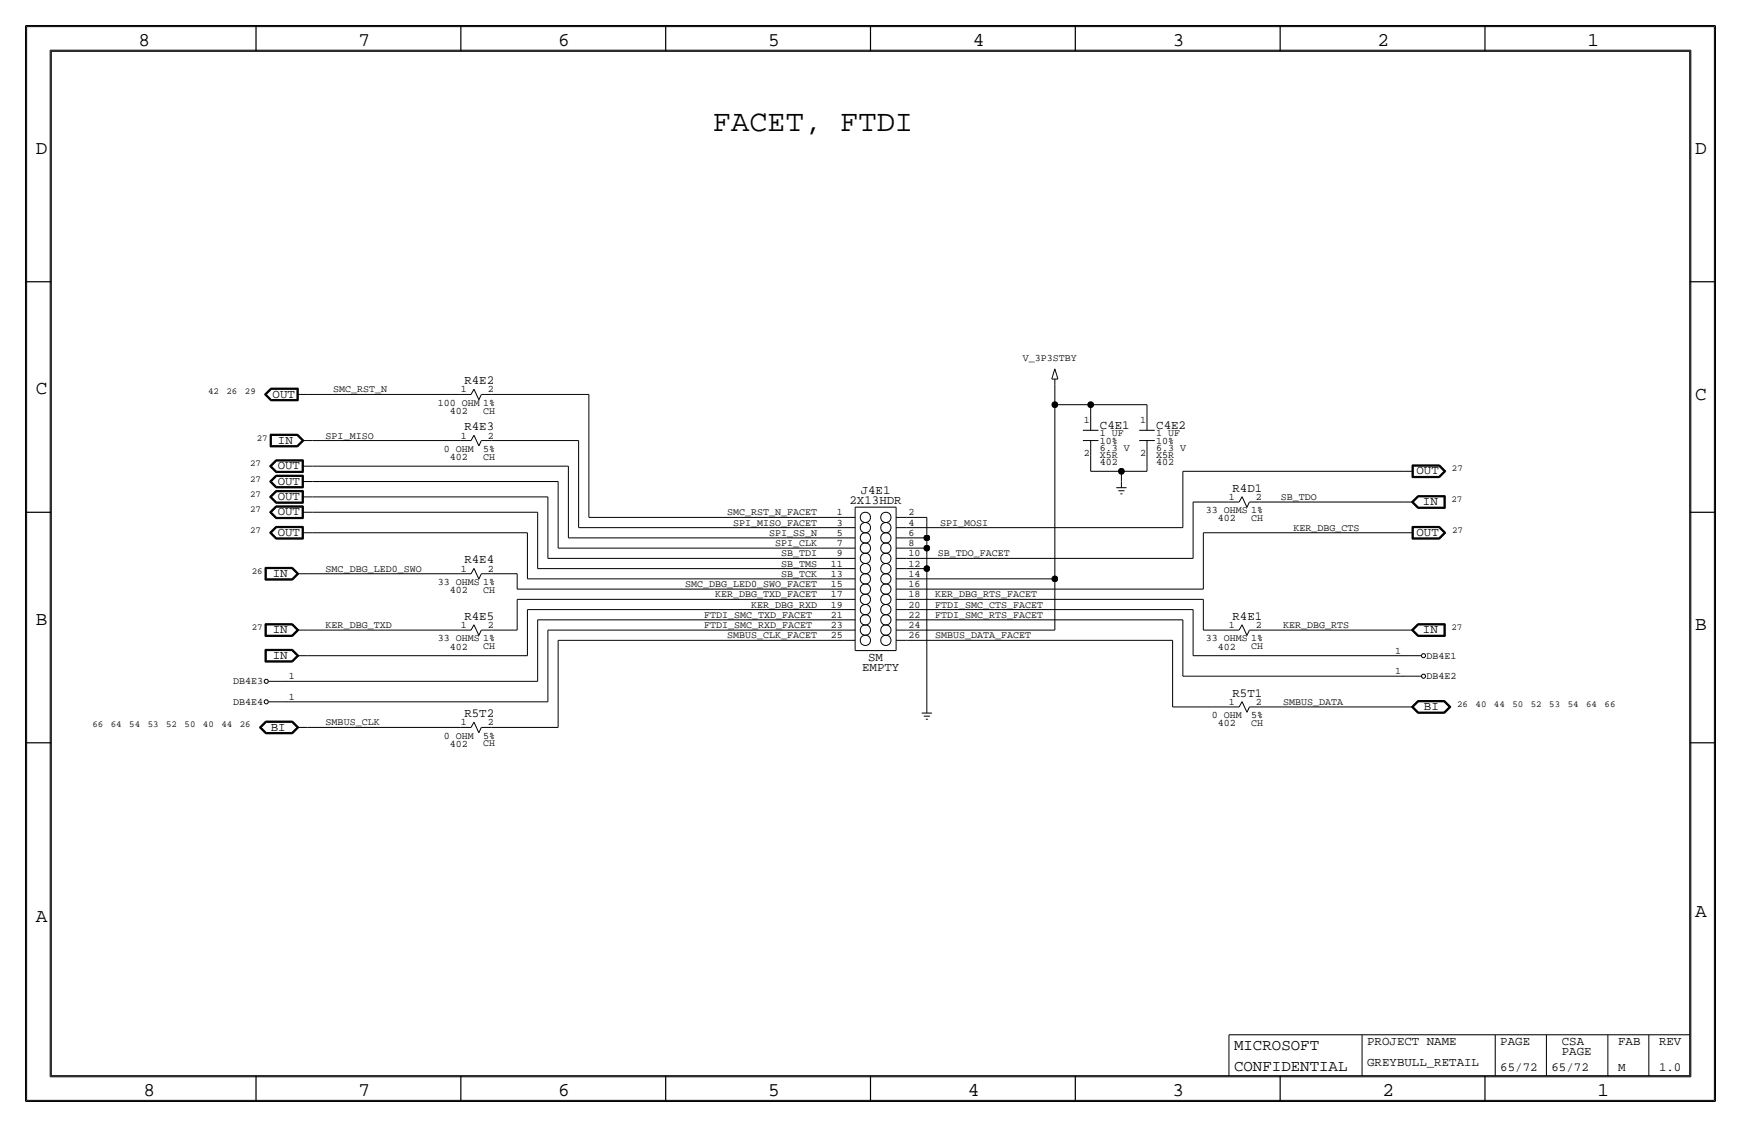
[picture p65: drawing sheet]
<svg xmlns="http://www.w3.org/2000/svg" width="432mm" height="279mm" viewBox="0 0 432 279" stroke-linecap="round" stroke-linejoin="round" font-family="sans-serif">
<defs><g id="words">
<text font-size="7.5" x="176.8" y="32.5">FACET, FTDI</text>
<g font-size="4.8">
<text x="34.3" y="11.4">8</text>
<text x="88.9" y="11.4">7</text>
<text x="138.5" y="11.4">6</text>
<text x="190.5" y="11.4">5</text>
<text x="241.3" y="11.4">4</text>
<text x="290.8" y="11.4">3</text>
<text x="341.6" y="11.4">2</text>
<text x="393.7" y="11.4">1</text>
<text x="8.9" y="38.1">D</text>
<text x="420.4" y="38.1">D</text>
<text x="8.9" y="97.8">C</text>
<text x="420.4" y="99.1">C</text>
<text x="8.9" y="154.9">B</text>
<text x="420.4" y="156.2">B</text>
<text x="420.4" y="227.3">A</text>
<text x="8.9" y="228.6">A</text>
<text x="35.6" y="271.8">8</text>
<text x="88.9" y="271.8">7</text>
<text x="138.4" y="271.8">6</text>
<text x="190.5" y="271.8">5</text>
<text x="240" y="271.8">4</text>
<text x="290.8" y="271.8">3</text>
<text x="342.9" y="271.8">2</text>
<text x="396.2" y="271.8">1</text>
</g>
<g font-size="3.9">
<text x="306.1" y="260.4">MICROSOFT</text>
<text x="306.1" y="265.4">CONFIDENTIAL</text>
</g>
<g font-size="3.1">
<text x="115.2" y="95.2">R4E2</text>
<text x="67.6" y="98.6">OUT</text>
<text x="115.2" y="106.7">R4E3</text>
<text x="272.8" y="106.4">C4E1</text>
<text x="286.8" y="106.4">C4E2</text>
<text x="68.9" y="110">IN</text>
<text x="68.9" y="116.3">OUT</text>
<text x="351.3" y="117.6">OUT</text>
<text x="68.9" y="124">OUT</text>
<text x="68.9" y="120.1">OUT</text>
<text x="210.7" y="125">2X13HDR</text>
<text x="213.5" y="122.4">J4E1</text>
<text x="305.7" y="121.9">R4D1</text>
<text x="352.9" y="125.2">IN</text>
<text x="68.9" y="127.8">OUT</text>
<text x="68.9" y="132.8">OUT</text>
<text x="351.3" y="132.8">OUT</text>
<text x="67.7" y="143">IN</text>
<text x="115.2" y="139.7">R4E4</text>
<text x="115.2" y="153.7">R4E5</text>
<text x="305.7" y="153.7">R4E1</text>
<text x="67.7" y="157">IN</text>
<text x="352.9" y="157">IN</text>
<text x="67.7" y="163.3">IN</text>
<text x="213.8" y="166.4">EMPTY</text>
<text x="215.3" y="163.8">SM</text>
<text x="305.7" y="172.7">R5T1</text>
<text x="115.2" y="177.8">R5T2</text>
<text x="353.2" y="176">BI</text>
<text x="67.2" y="181.1">BI</text>
<text x="339.1" y="259.1">PROJECT NAME</text>
<text x="372.1" y="259.1">PAGE</text>
<text x="387.4" y="259.1">CSA</text>
<text x="387.4" y="261.6">PAGE</text>
<text x="401.3" y="259.1">FAB</text>
<text x="411.5" y="259.1">REV</text>
<text x="339.1" y="264.2">GREYBULL_RETAIL</text>
<text x="372.1" y="265.4">65/72</text>
<text x="384.8" y="265.4">65/72</text>
<text x="401.3" y="265.4">M</text>
<text x="411.5" y="265.4">1.0</text>
</g>
<g font-size="2.5">
<text x="253.6" y="89.5">V_3P3STBY</text>
<text x="82.6" y="97.3">SMC_RST_N</text>
<text x="108.6" y="100.6">100 OHM 1%</text>
<text x="114.3" y="97.3">1</text>
<text x="121" y="97.3">2</text>
<text x="111.6" y="102.6">402</text>
<text x="119.8" y="102.5">CH</text>
<text x="268.8" y="104.9">1</text>
<text x="282.7" y="104.9">1</text>
<text x="80.8" y="108.7">SPI_MISO</text>
<text x="110.1" y="112">0 OHM</text>
<text x="114.3" y="108.7">1</text>
<text x="119.8" y="112">5%</text>
<text x="119.8" y="113.9">CH</text>
<text x="121" y="108.7">2</text>
<text x="268.8" y="113">2</text>
<text x="272.8" y="113.5">X5R</text>
<text x="272.8" y="110">10%</text>
<text x="272.8" y="111.8">6.3 V</text>
<text x="272.8" y="108.2">1 UF</text>
<text x="282.7" y="113">2</text>
<text x="286.8" y="113.5">X5R</text>
<text x="286.8" y="110">10%</text>
<text x="286.8" y="111.8">6.3 V</text>
<text x="286.8" y="108.2">1 UF</text>
<text x="111.6" y="114">402</text>
<text x="272.8" y="115.3">402</text>
<text x="286.8" y="115.3">402</text>
<text x="304.8" y="124">1</text>
<text x="311.5" y="124">2</text>
<text x="317.7" y="124">SB_TDO</text>
<text x="180.4" y="127.8">SMC_RST_N_FACET</text>
<text x="181.8" y="130.3">SPI_MISO_FACET</text>
<text x="207.6" y="130.3">3</text>
<text x="207.6" y="127.8">1</text>
<text x="225.3" y="130.3">4</text>
<text x="225.3" y="127.8">2</text>
<text x="233.2" y="130.3">SPI_MOSI</text>
<text x="299.1" y="127.3">33 OHMS 1%</text>
<text x="302.1" y="129.3">402</text>
<text x="310.3" y="129.2">CH</text>
<text x="320.8" y="131.6">KER_DBG_CTS</text>
<text x="190.8" y="132.8">SPI_SS_N</text>
<text x="192.3" y="135.4">SPI_CLK</text>
<text x="193.8" y="137.9">SB_TDI</text>
<text x="207.6" y="137.9">9</text>
<text x="207.6" y="135.4">7</text>
<text x="207.6" y="132.8">5</text>
<text x="225.3" y="135.4">8</text>
<text x="225.3" y="132.8">6</text>
<text x="225.3" y="137.9">10</text>
<text x="232.6" y="137.9">SB_TDO_FACET</text>
<text x="80.8" y="141.7">SMC_DBG_LED0_SWO</text>
<text x="114.3" y="141.7">1</text>
<text x="121" y="141.7">2</text>
<text x="193.8" y="143">SB_TCK</text>
<text x="193.8" y="140.5">SB_TMS</text>
<text x="206.1" y="143">13</text>
<text x="206.1" y="140.5">11</text>
<text x="225.3" y="143">14</text>
<text x="225.3" y="140.5">12</text>
<text x="108.6" y="145">33 OHMS 1%</text>
<text x="111.6" y="147.1">402</text>
<text x="119.8" y="147">CH</text>
<text x="169.9" y="145.5">SMC_DBG_LED0_SWO_FACET</text>
<text x="177.4" y="148.1">KER_DBG_TXD_FACET</text>
<text x="206.1" y="148.1">17</text>
<text x="206.1" y="145.5">15</text>
<text x="225.3" y="148.1">18</text>
<text x="225.3" y="145.5">16</text>
<text x="231.9" y="148.1">KER_DBG_RTS_FACET</text>
<text x="80.8" y="155.7">KER_DBG_TXD</text>
<text x="114.3" y="155.7">1</text>
<text x="121" y="155.7">2</text>
<text x="174.6" y="153.2">FTDI_SMC_TXD_FACET</text>
<text x="174.6" y="155.7">FTDI_SMC_RXD_FACET</text>
<text x="186.3" y="150.6">KER_DBG_RXD</text>
<text x="206.1" y="155.7">23</text>
<text x="206.1" y="153.2">21</text>
<text x="206.1" y="150.6">19</text>
<text x="225.3" y="155.7">24</text>
<text x="225.3" y="153.2">22</text>
<text x="225.3" y="150.6">20</text>
<text x="231.9" y="150.6">FTDI_SMC_CTS_FACET</text>
<text x="231.9" y="153.2">FTDI_SMC_RTS_FACET</text>
<text x="304.8" y="155.7">1</text>
<text x="311.5" y="155.7">2</text>
<text x="318.3" y="155.7">KER_DBG_RTS</text>
<text x="108.6" y="159">33 OHMS 1%</text>
<text x="111.6" y="161">402</text>
<text x="119.8" y="160.9">CH</text>
<text x="180.4" y="158.2">SMBUS_CLK_FACET</text>
<text x="206.1" y="158.2">25</text>
<text x="225.3" y="158.2">26</text>
<text x="231.9" y="158.2">SMBUS_DATA_FACET</text>
<text x="299.1" y="159">33 OHMS 1%</text>
<text x="302.1" y="161">402</text>
<text x="310.3" y="160.9">CH</text>
<text x="346" y="167.1">1</text>
<text x="346" y="162.1">1</text>
<text x="353.8" y="163.3">DB4E1</text>
<text x="57.8" y="169.7">DB4E3</text>
<text x="71.6" y="173.5">1</text>
<text x="71.6" y="168.4">1</text>
<text x="353.8" y="168.4">DB4E2</text>
<text x="57.8" y="174.8">DB4E4</text>
<text x="80.8" y="179.8">SMBUS_CLK</text>
<text x="114.3" y="179.8">1</text>
<text x="121" y="179.8">2</text>
<text x="300.6" y="178.1">0 OHM</text>
<text x="304.8" y="174.8">1</text>
<text x="310.3" y="178.1">5%</text>
<text x="310.3" y="180">CH</text>
<text x="311.5" y="174.8">2</text>
<text x="318.3" y="174.8">SMBUS_DATA</text>
<text x="110.1" y="183.1">0 OHM</text>
<text x="111.6" y="185.2">402</text>
<text x="119.8" y="183.1">5%</text>
<text x="119.8" y="185.1">CH</text>
<text x="302.1" y="180.1">402</text>
</g>
<g font-size="2.3">
<text x="51.6" y="97.8">42</text>
<text x="56.2" y="97.8">26</text>
<text x="60.8" y="97.8">29</text>
<text x="63.7" y="109.2">27</text>
<text x="62" y="119.4">27</text>
<text x="62" y="115.6">27</text>
<text x="360.1" y="116.8">27</text>
<text x="62" y="123.2">27</text>
<text x="360" y="124.5">27</text>
<text x="62" y="127">27</text>
<text x="62" y="132.1">27</text>
<text x="360.1" y="132.1">27</text>
<text x="62.4" y="142.2">26</text>
<text x="62.4" y="156.2">27</text>
<text x="360" y="156.2">27</text>
<text x="361.4" y="175.3">26</text>
<text x="366" y="175.3">40</text>
<text x="370.5" y="175.3">44</text>
<text x="375.1" y="175.3">50</text>
<text x="379.7" y="175.3">52</text>
<text x="384.3" y="175.3">53</text>
<text x="388.8" y="175.3">54</text>
<text x="393.4" y="175.3">64</text>
<text x="398" y="175.3">66</text>
<text x="22.9" y="180.3">66</text>
<text x="27.5" y="180.3">64</text>
<text x="32.1" y="180.3">54</text>
<text x="36.6" y="180.3">53</text>
<text x="41.2" y="180.3">52</text>
<text x="45.8" y="180.3">50</text>
<text x="50.3" y="180.3">40</text>
<text x="54.9" y="180.3">44</text>
<text x="59.5" y="180.3">26</text>
</g>
</g></defs>
<!-- layer: Nets -->
<g fill="none" stroke="#000" stroke-width=".25">
<path d="M76.2 97.8h38.1zM121.9 97.8h24.1zM146 97.8v30.5zM261.6 95.2v5.1zM77.5 119.4h60.9zM77.5 109.2h36.8zM77.5 115.6h63.5zM121.9 109.2h21.6zM138.4 119.4v16.5zM141 115.6v17.7zM143.5 109.2v21.6zM261.6 100.3h8.9z"/>
<path d="M261.6 100.3v43.2zM270.5 100.3v2.6zM270.5 113v3.8zM270.5 116.8h7.6zM270.5 100.3h14zM278.1 116.8v2.6zM278.1 116.8h6.4zM284.5 100.3v2.6zM284.5 113v3.8zM293.4 116.8h54.6zM293.4 116.8v14zM77.5 123.2h58.4z"/>
<path d="M77.5 127h55.8zM77.5 132.1h53.3zM130.8 132.1v11.4zM133.3 127v14zM135.9 123.2v15.2zM135.9 138.4h73.6zM138.4 135.9h71.1zM141 133.3h68.6zM143.5 130.8h66zM146 128.3h63.5zM224.8 133.3h5.1zM224.8 128.3h5.1z"/>
<path d="M224.8 135.9h5.1zM224.8 130.8h68.6zM224.8 138.4h71.1zM229.9 135.9v5.1zM229.9 133.3v2.6zM229.9 128.3v5zM295.9 124.5h8.9zM295.9 124.5v13.9zM298.4 132.1v13.9zM298.4 132.1h49.6zM312.4 124.5h35.6zM76.2 142.2h38.1z"/>
<path d="M76.2 156.2h38.1zM121.9 156.2h6.4zM121.9 142.2h6.4zM128.3 148.6v7.6zM128.3 148.6h81.2zM128.3 146h81.2zM128.3 142.2v3.8zM130.8 151.1h78.7zM130.8 143.5h78.8zM130.8 151.1v11.5zM133.3 153.7h76.2zM133.3 153.7v15.2z"/>
<path d="M133.3 141h76.2zM135.9 156.2v17.8zM135.9 156.2h73.6zM138.4 158.8v21.5zM138.4 158.8h71.1zM224.8 156.2h36.8zM224.8 146h73.6zM224.8 148.6h73.6zM224.8 143.5h36.8zM224.8 141h5.1zM224.8 151.1h71.1zM224.8 153.7h68.6z"/>
<path d="M224.8 158.8h66zM229.9 141v34.3zM261.6 143.5v12.7zM290.8 158.8v16.5zM293.4 153.7v13.9zM295.9 151.1v11.5zM298.4 156.2h6.4zM298.4 148.6v7.6zM312.4 156.2h35.6zM71.1 174h64.8zM71.1 168.9h62.2zM76.2 162.6h54.6z"/>
<path d="M290.8 175.3h14zM293.4 167.6h54.6zM295.9 162.6h52.1zM312.4 175.3h35.6zM76.2 180.3h38.1zM121.9 180.3h16.5z"/>
</g>
<g fill="#000" stroke="#000" stroke-width=".25">
<circle cx="261.6" cy="100.3" r=".72"/>
<circle cx="270.5" cy="100.3" r=".72"/>
<circle cx="278.1" cy="116.8" r=".72"/>
<circle cx="229.9" cy="133.4" r=".72"/>
<circle cx="229.9" cy="135.9" r=".72"/>
<circle cx="229.9" cy="141" r=".72"/>
<circle cx="261.6" cy="143.5" r=".72"/>
</g>
<!-- layer: Components -->
<g fill="none" stroke="#000" stroke-width=".25">
<path d="M65.6 97.8l1.6 1.6zM65.6 97.8l1.6-1.6zM65.7 97.8l1.5 1.5zM65.7 97.8l1.5-1.5zM65.9 97.8l1.4-1.4zM65.9 97.8l1.4 1.4zM66 97.8l1.3-1.3zM66 97.8l1.3 1.3zM67.2 96.2h6.8zM67.2 99.4h6.8zM67.2 96.3h6.7zM67.2 99.3h6.7z"/>
<path d="M67.3 99.2h6.5zM67.3 96.4h6.5zM67.3 96.5h6.4zM67.3 99.1h6.4zM73.7 97.8h2.5zM73.7 96.5v2.6zM73.8 96.4v2.8zM73.9 96.3v3zM74 96.2v3.2zM114.3 97.8h2.5zM117.6 96.5l-.8 1.3zM117.6 96.5l1.2 2.6z"/>
<path d="M119.4 97.8l-.6 1.3zM119.4 97.8h2.5zM260.9 94h1.5zM261.6 94v1.3zM261.6 91.4l.8 2.6zM261.6 91.4l-.7 2.6zM66.9 119.4l1.5-1.6zM66.9 115.6l1.5-1.6zM66.9 119.4l1.5 1.6zM66.9 115.6l1.5 1.5zM67 107.6h6.8zM67 119.4l1.5 1.5z"/>
<path d="M67 115.6l1.5 1.4zM67 119.4l1.5-1.5zM67 115.6l1.5-1.5zM67 107.6v3.2zM67 110.8h6.8zM67.1 107.7h6.7zM67.1 107.7v3zM67.1 110.7h6.7zM67.2 119.4l1.3-1.4zM67.2 115.6l1.3-1.4zM67.2 119.4l1.3 1.4zM67.2 115.6l1.3 1.3z"/>
<path d="M67.2 107.8v2.8zM67.2 110.6h6.5zM67.2 107.8h6.5zM67.3 119.4l1.3 1.3zM67.3 115.6l1.3 1.2zM67.3 119.4l1.3-1.3zM67.3 115.6l1.3-1.3zM67.3 107.9v2.6zM67.3 110.5h6.4zM67.3 107.9h6.4zM68.4 117.8h6.8zM68.4 114h6.8z"/>
<path d="M68.4 117.1h6.8zM68.5 117h6.6zM68.5 117.9h6.6zM68.5 114.1h6.6zM68.5 118h6.5zM68.5 114.2h6.5zM68.5 116.9h6.5zM68.6 118.1h6.3zM68.6 114.3h6.3zM68.6 116.8h6.3zM73.7 108l1.2 1.2zM73.7 110.5l1.2-1.3z"/>
<path d="M73.7 110.6l1.4-1.4zM73.7 107.8l1.4 1.4zM73.8 110.7l1.4-1.5zM73.8 107.7l1.4 1.5zM73.8 110.8l1.6-1.6zM73.8 107.6l1.6 1.6zM74.9 118.1v2.6zM74.9 114.3v2.5zM74.9 119.4h2.6zM74.9 115.6h2.6zM74.9 109.2h2.6zM75 118v2.8z"/>
<path d="M75 114.2v2.7zM75.1 117.9v3zM75.1 114.1v2.9zM75.2 117.8v3.2zM75.2 114v3.1zM114.3 109.2h2.5zM117.6 107.9l-.8 1.3zM117.6 107.9l1.2 2.6zM119.4 109.2l-.6 1.3zM119.4 109.2h2.5zM268.6 106.7h3.8zM268.6 109.2h3.8z"/>
<path d="M270.5 102.9v3.8zM270.5 109.2v3.8zM278.1 119.4v1.5zM282.5 106.7h3.9zM282.5 109.2h3.9zM284.5 102.9v3.8zM284.5 109.2v3.8zM348 116.8h2.5zM350.2 115.3v3.1zM350.2 118.4h6.8zM350.2 115.3h6.8zM350.3 115.4v2.9z"/>
<path d="M350.3 118.3h6.7zM350.3 115.4h6.7zM350.4 115.5v2.7zM350.4 118.2h6.5zM350.4 115.5h6.5zM350.5 115.6h6.4zM350.5 115.6v2.5zM350.5 118.1h6.4zM356.9 118.1l1.2-1.3zM356.9 115.6l1.2 1.2zM356.9 118.2l1.4-1.4zM356.9 115.5l1.4 1.3z"/>
<path d="M357 118.3l1.4-1.5zM357 115.4l1.4 1.4zM357 118.4l1.6-1.6zM357 115.3l1.6 1.5zM66.9 132.1l1.5-1.6zM66.9 127l1.5-1.6zM66.9 123.2l1.5-1.6zM66.9 132.1l1.5 1.6zM66.9 127l1.5 1.6zM66.9 123.2l1.5 1.6zM67 132.1l1.5 1.5zM67 127l1.5 1.5z"/>
<path d="M67 123.2l1.5 1.5zM67 132.1l1.5-1.5zM67 127l1.5-1.5zM67 123.2l1.5-1.5zM67.2 132.1l1.3-1.4zM67.2 127l1.3-1.4zM67.2 123.2l1.3-1.4zM67.2 132.1l1.3 1.4zM67.2 127l1.3 1.4zM67.2 123.2l1.3 1.4zM67.3 132.1l1.3 1.2zM67.3 127l1.3 1.3z"/>
<path d="M67.3 123.2l1.3 1.3zM67.3 132.1l1.3-1.3zM67.3 127l1.3-1.3zM67.3 123.2l1.3-1.3zM68.4 130.5h6.8zM68.4 125.4h6.8zM68.4 121.6h6.8zM68.4 133.7h6.8zM68.4 128.6h6.8zM68.4 124.8h6.8zM68.4 121h6.8zM68.5 133.6h6.6z"/>
<path d="M68.5 128.5h6.6zM68.5 124.7h6.6zM68.5 120.9h6.6zM68.5 130.6h6.6zM68.5 125.5h6.6zM68.5 121.7h6.6zM68.5 130.7h6.5zM68.5 125.6h6.5zM68.5 121.8h6.5zM68.5 133.5h6.5zM68.5 128.4h6.5zM68.5 124.6h6.5z"/>
<path d="M68.5 120.8h6.5zM68.6 130.8h6.3zM68.6 133.3h6.3zM68.6 125.7h6.3zM68.6 128.3h6.3zM68.6 121.9h6.3zM68.6 124.5h6.3zM68.6 120.7h6.3zM74.9 130.8v2.6zM74.9 125.7v2.6zM74.9 121.9v2.6zM74.9 132.1h2.6z"/>
<path d="M74.9 127h2.6zM74.9 123.2h2.6zM75 130.7v2.8zM75 125.6v2.8zM75 121.8v2.8zM75.1 130.6v3zM75.1 125.5v3zM75.1 121.7v3zM75.2 130.5v3.2zM75.2 125.4v3.2zM75.2 121.6v3.2zM209.5 130.8h2.6z"/>
<path d="M209.5 128.3h2.6zM209.5 138.4h2.6zM209.5 135.9h2.6zM209.5 133.3h2.6zM212.1 125.7h10.1zM212.1 125.7v35.6zM222.2 125.7v35.6zM222.3 135.9h2.5zM222.3 133.3h2.5zM222.3 138.4h2.5zM222.3 130.8h2.5zM222.3 128.3h2.5z"/>
<path d="M276.9 120.9h2.5zM277.4 121.7h1.5zM277.9 122.4h.5zM304.8 124.5h2.5zM308.1 123.1l1.2 2.7zM308.1 123.1l-.8 1.4zM309.9 124.5h2.5zM309.9 124.5l-.6 1.3zM348 124.5h2.5zM348 132.1h2.5zM350.1 124.5l1.5 1.5zM350.1 124.5l1.5-1.6z"/>
<path d="M350.2 124.5l1.5-1.5zM350.2 130.5v3.2zM350.2 133.7h6.8zM350.2 130.5h6.8zM350.2 124.5l1.5 1.4zM350.3 130.6v3zM350.3 133.6h6.7zM350.3 130.6h6.7zM350.4 124.5l1.3-1.4zM350.4 124.5l1.3 1.3zM350.4 130.7v2.8zM350.4 133.5h6.5z"/>
<path d="M350.4 130.7h6.5zM350.5 130.8h6.4zM350.5 130.8v2.6zM350.5 133.3h6.4zM350.5 124.5l1.3 1.2zM351.6 122.9h6.8zM351.6 126h6.8zM351.7 123h6.6zM351.7 125.9h6.6zM351.7 123.1h6.5zM351.7 125.8h6.5zM351.8 123.2l-1.3 1.3z"/>
<path d="M351.8 123.2h6.3zM351.8 125.7h6.3zM356.9 130.8l1.2 1.3zM356.9 133.5l1.4-1.4zM356.9 130.7l1.4 1.4zM357 133.6l1.4-1.5zM357 130.6l1.4 1.5zM357 133.7l1.6-1.6zM357 130.5l1.6 1.6zM358.1 132.1l-1.2 1.2zM358.1 123.2v2.5zM358.2 123.1v2.7z"/>
<path d="M358.3 123v2.9zM358.4 122.9v3.1zM65.7 154.6v3.2zM65.7 157.8h6.8zM65.7 140.7v3.1zM65.7 143.8h6.8zM65.7 154.6h6.8zM65.7 140.7h6.8zM65.8 154.7v3zM65.8 157.7h6.7zM65.8 140.8v2.9zM65.8 143.7h6.7z"/>
<path d="M65.8 154.7h6.7zM65.8 140.8h6.7zM65.9 154.8h6.5zM65.9 140.9h6.5zM65.9 154.8v2.8zM65.9 157.6h6.5zM65.9 140.9v2.7zM65.9 143.6h6.5zM66 154.9v2.6zM66 157.5h6.4zM66 141v2.5zM66 143.5h6.4z"/>
<path d="M66 154.9h6.4zM66 141h6.4zM72.4 157.5l1.3-1.3zM72.4 143.5l1.3-1.3zM72.4 154.9l1.3 1.3zM72.4 141l1.3 1.2zM72.4 157.6l1.4-1.4zM72.4 143.6l1.4-1.4zM72.4 154.8l1.4 1.4zM72.4 140.9l1.4 1.3zM72.5 154.7l1.5 1.5zM72.5 140.8l1.5 1.4z"/>
<path d="M72.5 157.7l1.5-1.5zM72.5 143.7l1.5-1.5zM72.5 154.6l1.6 1.6zM72.5 140.7l1.6 1.5zM72.5 157.8l1.6-1.6zM72.5 143.8l1.6-1.6zM73.7 156.2h2.5zM73.7 142.2h2.5zM114.3 156.2h2.5zM114.3 142.2h2.5zM117.6 154.9l-.8 1.3zM117.6 140.9l-.8 1.3z"/>
<path d="M117.6 154.9l1.2 2.6zM117.6 140.9l1.2 2.7zM119.4 156.2l-.6 1.3zM119.4 142.2l-.6 1.4zM119.4 156.2h2.5zM119.4 142.2h2.5zM209.5 156.2h2.6zM209.5 153.7h2.6zM209.5 148.6h2.6zM209.5 151.1h2.6zM209.5 146h2.6zM209.5 143.5h2.6z"/>
<path d="M209.5 141h2.6zM209.5 158.8h2.6zM222.3 156.2h2.5zM222.3 153.7h2.5zM222.3 146h2.5zM222.3 148.6h2.5zM222.3 151.1h2.5zM222.3 141h2.5zM222.3 143.5h2.5zM222.3 158.8h2.5zM304.8 156.2h2.5zM308.1 154.9l1.2 2.6z"/>
<path d="M308.1 154.9l-.8 1.3zM309.9 156.2h2.5zM309.9 156.2l-.6 1.3zM348 156.2h2.5zM350.1 156.2l1.5 1.6zM350.1 156.2l1.5-1.6zM350.2 156.2l1.5-1.5zM350.2 156.2l1.5 1.5zM350.4 156.2l1.3-1.4zM350.4 156.2l1.3 1.4zM350.5 156.2l1.3 1.3zM351.6 154.6h6.8z"/>
<path d="M351.6 157.8h6.8zM351.7 154.7h6.6zM351.7 157.7h6.6zM351.7 154.8h6.5zM351.7 157.6h6.5zM351.8 154.9l-1.3 1.3zM351.8 154.9h6.3zM351.8 157.5h6.3zM358.1 154.9v2.6zM358.2 154.8v2.8zM358.3 154.7v3zM358.4 154.6v3.2z"/>
<path d="M65.7 161v3.1zM65.7 164.1h6.8zM65.7 161h6.8zM65.8 161.1v2.9zM65.8 164h6.7zM65.8 161.1h6.7zM65.9 178.8l-1.6 1.5zM65.9 178.8h6.6zM65.9 161.2h6.5zM65.9 161.2v2.7zM65.9 163.9h6.5zM65.9 178.9h6.6z"/>
<path d="M66 179h6.4zM66 161.3v2.5zM66 163.8h6.4zM66 179.1h6.4zM66 161.3h6.4zM66.6 174h4.6zM66.6 168.9h4.6zM72.4 163.8l1.3-1.2zM72.4 161.3l1.3 1.3zM72.4 179.1l1.3 1.2zM72.4 163.9l1.4-1.3zM72.4 161.2l1.4 1.4z"/>
<path d="M72.4 179l1.4 1.3zM72.5 161.1l1.5 1.5zM72.5 178.9l1.5 1.4zM72.5 164l1.5-1.4zM72.5 161l1.6 1.6zM72.5 178.8l1.6 1.5zM72.5 164.1l1.6-1.5zM73.7 162.6h2.5zM117.6 179l-.8 1.3zM117.6 179l1.2 2.7zM212.1 161.3h10.1zM228.6 176.8h2.5z"/>
<path d="M229.1 177.5h1.5zM229.6 178.3h.5zM229.9 175.3v1.5zM304.8 175.3h2.5zM308.1 173.9l1.2 2.7zM308.1 173.9l-.8 1.4zM309.9 175.3h2.5zM309.9 175.3l-.6 1.3zM347.9 167.6h4.6zM347.9 162.6h4.6zM348 175.3h2.5zM350.1 175.3l1.5 1.5z"/>
<path d="M350.1 175.3l1.5-1.6zM350.2 175.3l1.5-1.5zM350.2 175.3l1.5 1.4zM350.4 175.3l1.3-1.4zM350.4 175.3l1.3 1.3zM350.5 175.3l1.3-1.3zM350.5 175.3l1.3 1.2zM351.6 173.7h6.7zM351.6 176.8h6.7zM351.7 173.8h6.5zM351.7 176.7h6.5zM351.7 176.6h6.5z"/>
<path d="M351.7 173.9h6.5zM351.8 176.5h6.3zM351.8 174h6.3zM358.1 174l1.3 1.3zM358.1 176.5l1.3-1.2zM358.2 176.6l1.4-1.3zM358.2 173.9l1.4 1.4zM358.2 173.8l1.5 1.5zM358.2 176.7l1.5-1.4zM358.3 173.7l1.6 1.6zM358.3 176.8l1.6-1.5zM64.3 180.3l1.6 1.6z"/>
<path d="M64.5 180.3l1.4-1.4zM64.5 180.3l1.4 1.5zM64.6 180.3l1.4-1.3zM64.6 180.3l1.4 1.4zM64.8 180.3l1.2 1.3zM64.8 180.3l1.2-1.2zM65.9 181.9h6.6zM65.9 181.8h6.6zM66 181.7h6.4zM66 181.6h6.4zM72.4 181.6l1.3-1.3zM72.4 181.7l1.4-1.4z"/>
<path d="M72.5 181.8l1.5-1.5zM73.7 180.3h2.5zM74.1 180.3l-1.6 1.6zM114.3 180.3h2.5zM119.4 180.3l-.6 1.4zM119.4 180.3h2.5z"/>
<circle cx="214.6" cy="138.4" r="1.28"/>
<circle cx="214.6" cy="135.9" r="1.28"/>
<circle cx="214.6" cy="130.8" r="1.28"/>
<circle cx="214.6" cy="128.3" r="1.28"/>
<circle cx="214.6" cy="133.4" r="1.28"/>
<circle cx="219.7" cy="135.9" r="1.28"/>
<circle cx="219.7" cy="133.4" r="1.28"/>
<circle cx="219.7" cy="138.4" r="1.28"/>
<circle cx="219.7" cy="128.3" r="1.28"/>
<circle cx="219.7" cy="130.8" r="1.28"/>
<circle cx="214.6" cy="141" r="1.28"/>
<circle cx="214.6" cy="148.6" r="1.28"/>
<circle cx="214.6" cy="143.5" r="1.28"/>
<circle cx="214.6" cy="151.1" r="1.28"/>
<circle cx="214.6" cy="158.8" r="1.28"/>
<circle cx="214.6" cy="146.1" r="1.28"/>
<circle cx="214.6" cy="153.7" r="1.28"/>
<circle cx="214.6" cy="156.2" r="1.28"/>
<circle cx="219.7" cy="143.5" r="1.28"/>
<circle cx="219.7" cy="146.1" r="1.28"/>
<circle cx="219.7" cy="148.6" r="1.28"/>
<circle cx="219.7" cy="151.1" r="1.28"/>
<circle cx="219.7" cy="141" r="1.28"/>
<circle cx="219.7" cy="153.7" r="1.28"/>
<circle cx="219.7" cy="156.2" r="1.28"/>
<circle cx="219.7" cy="158.8" r="1.28"/>
<circle cx="66" cy="174" r=".51"/>
<circle cx="66" cy="168.9" r=".51"/>
<circle cx="353.1" cy="167.6" r=".51"/>
<circle cx="353.1" cy="162.6" r=".51"/>
</g>
<!-- layer: Page Border and Title Block -->
<g fill="none" stroke="#000" stroke-width=".3">
<path d="M6.3 6.3v266.7zM6.4 6.3h419zM12.7 12.7h406.4zM12.7 12.7v254zM63.5 6.3v6.4zM114.3 6.3v6.4zM165.1 6.3v6.4zM215.9 6.3v6.4zM266.7 6.3v6.4zM317.5 6.3v6.4zM368.3 6.3v6.4zM419.1 12.7v254z"/>
<path d="M425.4 6.3v266.7zM6.3 69.8h6.4zM419.1 69.8h6.3zM6.3 127h6.4zM419.1 127h6.3zM6.3 184.1h6.4zM419.1 184.1h6.3zM6.4 273h419zM12.7 266.7h406.4zM63.5 266.7v6.3zM114.3 266.7v6.3zM165.1 266.7v6.3z"/>
<path d="M215.9 266.7v6.3zM266.7 266.7v6.3zM317.5 266.7v6.3zM368.3 266.7v6.3z"/>
</g>
<g fill="none" stroke="#000" stroke-width=".25">
<path d="M6.6 6.6h418.6zM6.6 6.6v266.2zM12.4 12.4v254.6zM12.4 12.4h407zM419.4 12.4v254.6zM425.2 6.6v266.2zM304.8 256.5v10.2zM304.8 256.5h114.3zM337.8 256.5v10.2zM370.8 256.5v10.2zM383.5 256.5v10.2zM398.8 256.5v10.2z"/>
<path d="M408.9 256.5v10.2zM6.6 272.8h418.6zM12.4 267h407z"/>
</g>
<use href="#words"/>
</svg>
